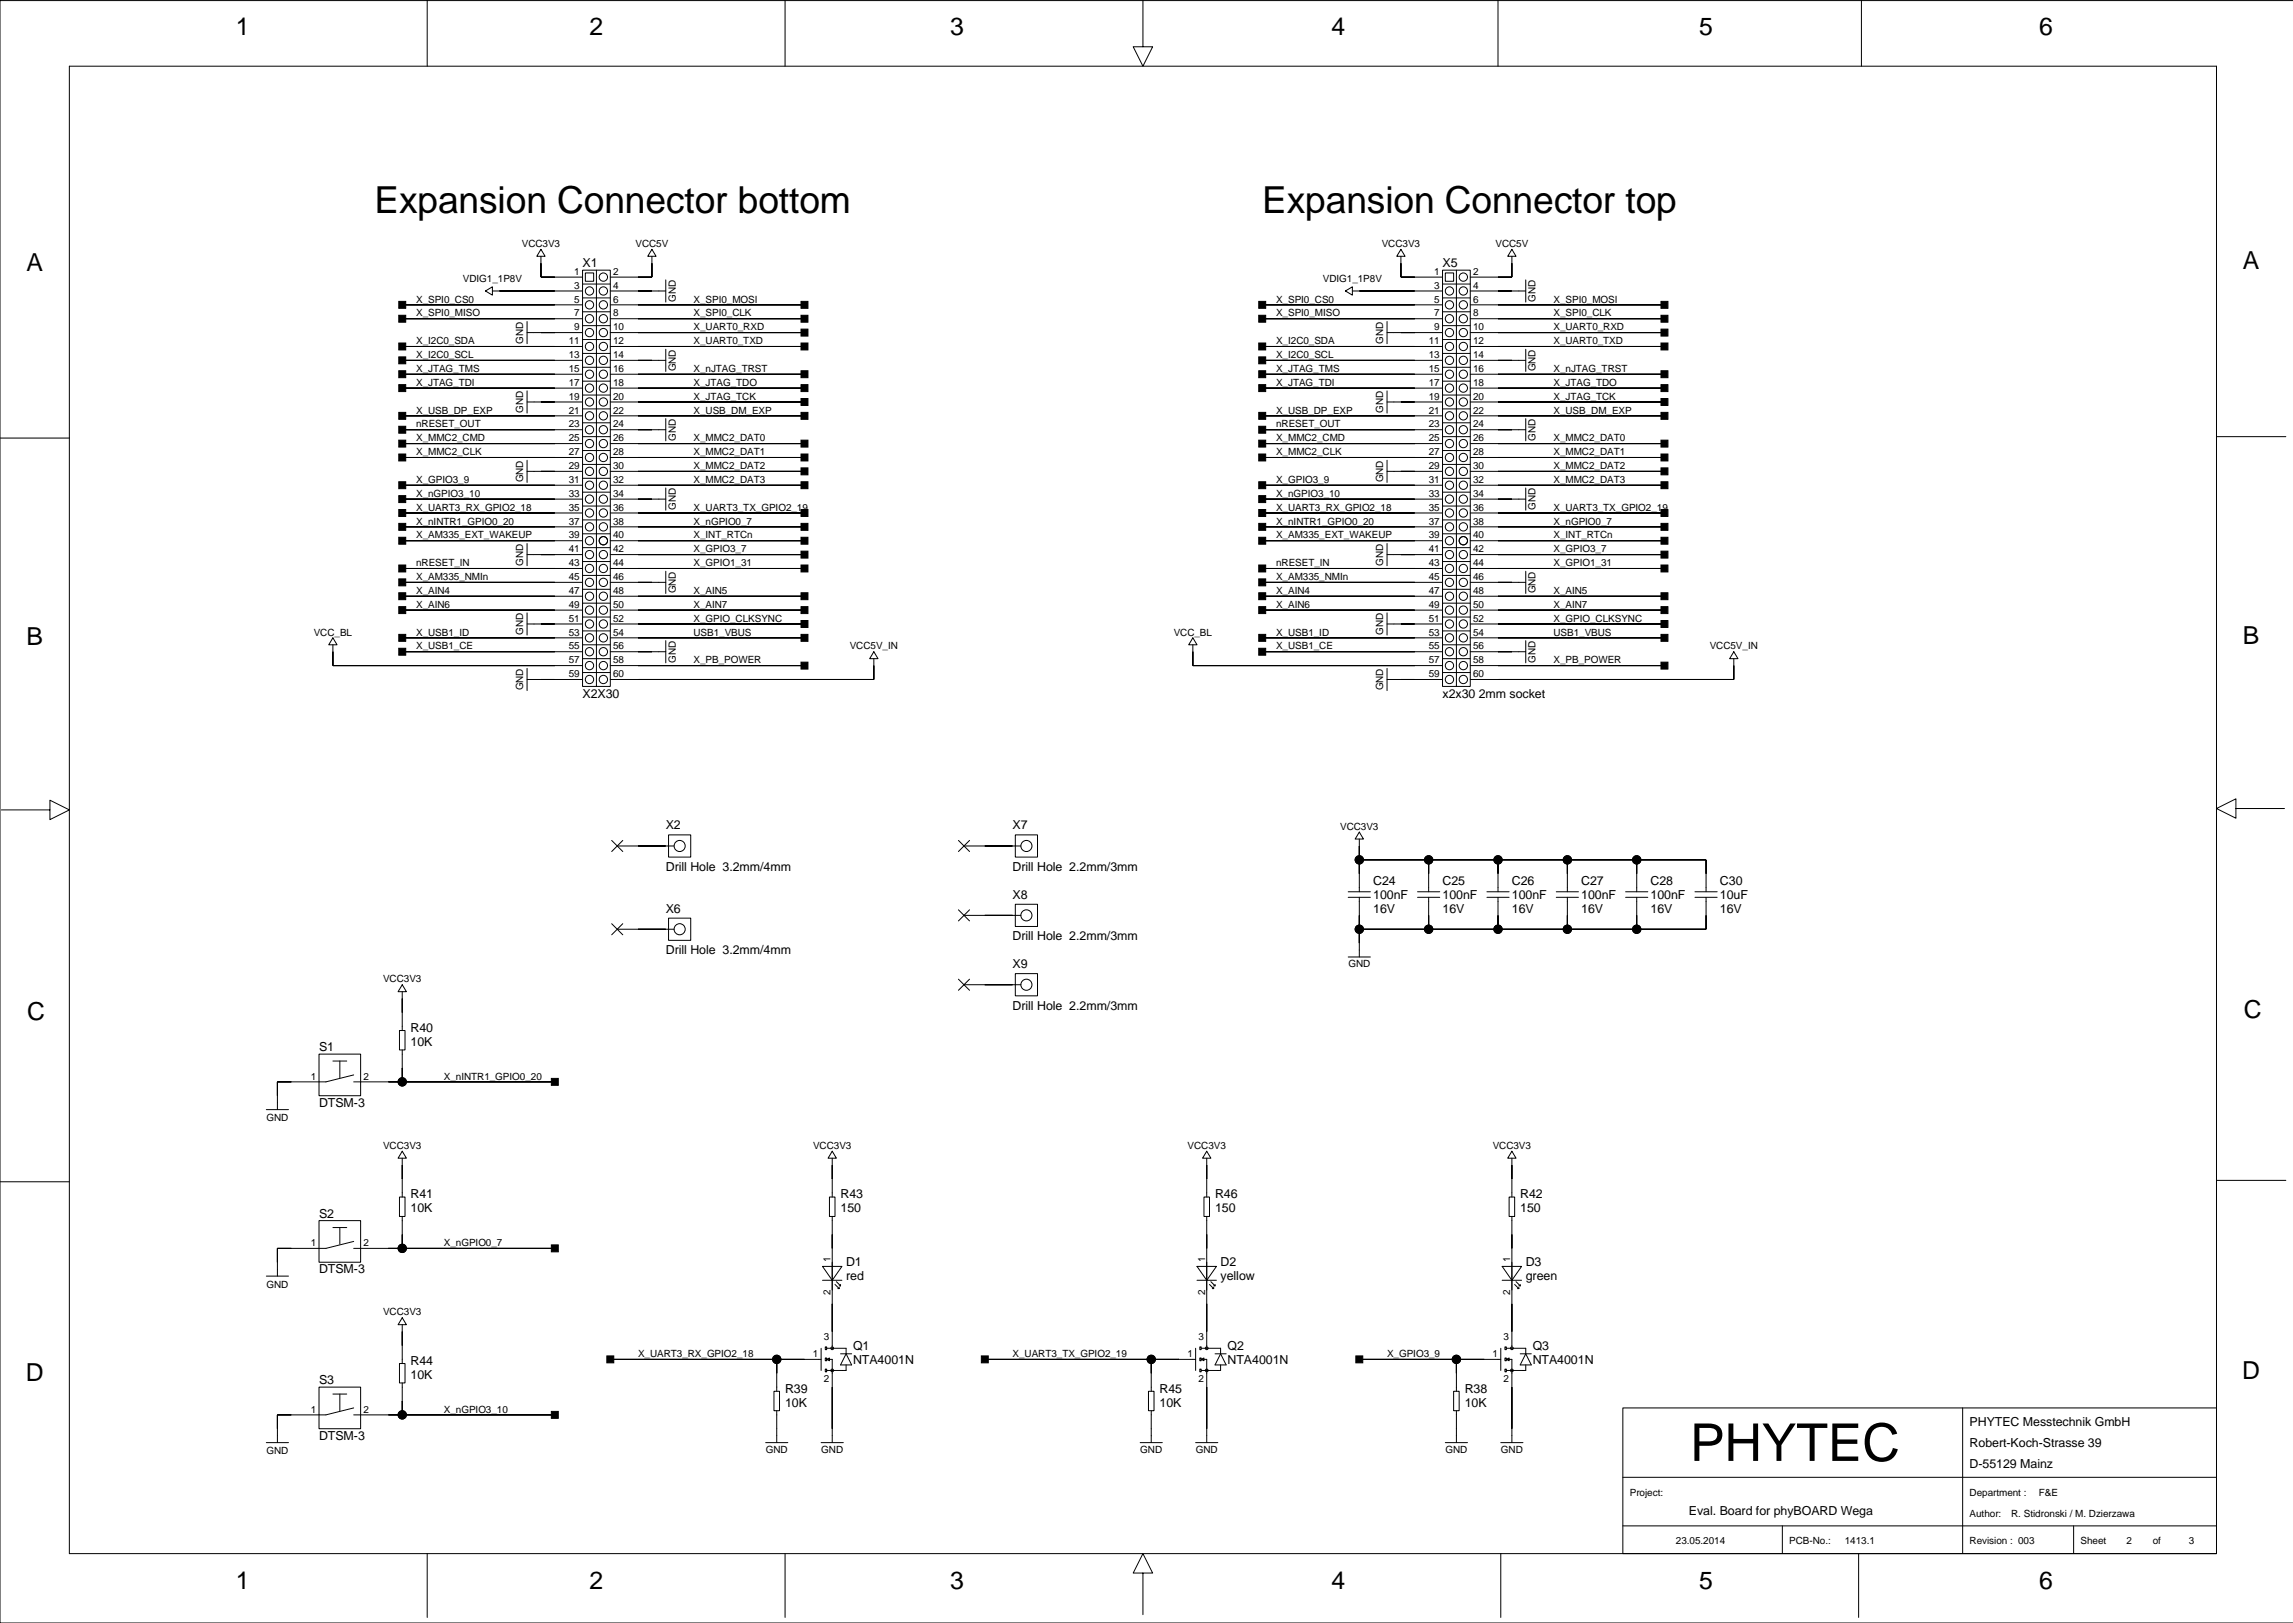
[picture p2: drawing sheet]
<svg xmlns="http://www.w3.org/2000/svg" width="420mm" height="297mm" viewBox="0 0 420 297" stroke-linecap="round" stroke-linejoin="round" font-family="sans-serif">
<defs><g id="words">
<text font-size="9.5" x="309.4" y="267.4">PHYTEC</text>
<g font-size="6.8">
<text x="68.6" y="39">Expansion Connector bottom</text>
<text x="231.1" y="39">Expansion Connector top</text>
</g>
<g font-size="4.5">
<text x="43.2" y="6.4">1</text>
<text x="107.9" y="6.4">2</text>
<text x="174" y="6.4">3</text>
<text x="243.8" y="6.4">4</text>
<text x="311.1" y="6.4">5</text>
<text x="373.3" y="6.4">6</text>
<text x="4.8" y="49.5">A</text>
<text x="410.6" y="49.3">A</text>
<text x="4.8" y="118.1">B</text>
<text x="410.6" y="117.8">B</text>
<text x="5" y="186.7">C</text>
<text x="410.8" y="186.4">C</text>
<text x="4.7" y="252.7">D</text>
<text x="410.5" y="252.4">D</text>
<text x="43.2" y="290.8">1</text>
<text x="107.9" y="290.8">2</text>
<text x="174" y="290.8">3</text>
<text x="243.8" y="290.8">4</text>
<text x="311.1" y="290.8">5</text>
<text x="373.3" y="290.8">6</text>
</g>
<g font-size="2.3">
<text x="106.7" y="48.9">X1</text>
<text x="264.1" y="48.9">X5</text>
<text x="106.7" y="127.7">X2X30</text>
<text x="264.1" y="127.7">x2x30 2mm socket</text>
<text x="121.9" y="151.8">X2</text>
<text x="185.4" y="151.8">X7</text>
<text x="121.9" y="159.4">Drill Hole 3.2mm/4mm</text>
<text x="185.4" y="159.4">Drill Hole 2.2mm/3mm</text>
<text x="251.4" y="161.9">C24</text>
<text x="264.1" y="161.9">C25</text>
<text x="276.8" y="161.9">C26</text>
<text x="289.5" y="161.9">C27</text>
<text x="302.2" y="161.9">C28</text>
<text x="314.9" y="161.9">C30</text>
<text x="121.9" y="167">X6</text>
<text x="185.4" y="164.5">X8</text>
<text x="251.4" y="167">16V</text>
<text x="251.4" y="164.5">100nF</text>
<text x="264.1" y="167">16V</text>
<text x="264.1" y="164.5">100nF</text>
<text x="276.8" y="164.5">100nF</text>
<text x="276.8" y="167">16V</text>
<text x="289.5" y="164.5">100nF</text>
<text x="289.5" y="167">16V</text>
<text x="302.2" y="164.5">100nF</text>
<text x="302.2" y="167">16V</text>
<text x="314.9" y="164.5">10uF</text>
<text x="314.9" y="167">16V</text>
<text x="185.4" y="172.1">Drill Hole 2.2mm/3mm</text>
<text x="121.9" y="174.6">Drill Hole 3.2mm/4mm</text>
<text x="185.4" y="177.2">X9</text>
<text x="185.4" y="184.8">Drill Hole 2.2mm/3mm</text>
<text x="75.2" y="191.4">10K</text>
<text x="75.2" y="188.9">R40</text>
<text x="58.4" y="192.4">S1</text>
<text x="58.4" y="202.6">DTSM-3</text>
<text x="75.2" y="221.9">10K</text>
<text x="75.2" y="219.3">R41</text>
<text x="153.9" y="221.9">150</text>
<text x="153.9" y="219.3">R43</text>
<text x="222.5" y="221.9">150</text>
<text x="222.5" y="219.3">R46</text>
<text x="278.3" y="221.9">150</text>
<text x="278.3" y="219.3">R42</text>
<text x="58.4" y="222.9">S2</text>
<text x="58.4" y="233">DTSM-3</text>
<text x="154.9" y="231.8">D1</text>
<text x="223.5" y="231.8">D2</text>
<text x="279.3" y="231.8">D3</text>
<text x="154.9" y="234.3">red</text>
<text x="223.5" y="234.3">yellow</text>
<text x="279.3" y="234.3">green</text>
<text x="75.2" y="249.8">R44</text>
<text x="156.2" y="249.5">NTA4001N</text>
<text x="156.2" y="247">Q1</text>
<text x="224.7" y="249.5">NTA4001N</text>
<text x="224.7" y="247">Q2</text>
<text x="280.6" y="247">Q3</text>
<text x="280.6" y="249.5">NTA4001N</text>
<text x="58.4" y="253.4">S3</text>
<text x="75.2" y="252.3">10K</text>
<text x="143.7" y="254.9">R39</text>
<text x="143.7" y="257.4">10K</text>
<text x="212.3" y="254.9">R45</text>
<text x="212.3" y="257.4">10K</text>
<text x="268.2" y="254.9">R38</text>
<text x="268.2" y="257.4">10K</text>
<text x="58.4" y="263.5">DTSM-3</text>
<text x="360.6" y="261">PHYTEC Messtechnik GmbH</text>
<text x="360.6" y="268.6">D-55129 Mainz</text>
<text x="360.6" y="264.8">Robert-Koch-Strasse 39</text>
<text x="309.2" y="277.2">Eval. Board for phyBOARD Wega</text>
</g>
<g font-size="1.8">
<text x="95.5" y="45.2">VCC3V3</text>
<text x="116.3" y="45.2">VCC5V</text>
<text x="253" y="45.2">VCC3V3</text>
<text x="273.8" y="45.2">VCC5V</text>
<text x="84.7" y="51.6">VDIG1_1P8V</text>
<text x="105.1" y="52.8">3</text>
<text x="105.1" y="50.3">1</text>
<text x="112.2" y="50.3">2</text>
<text x="112.2" y="52.8">4</text>
<text x="242.2" y="51.6">VDIG1_1P8V</text>
<text x="262.6" y="50.3">1</text>
<text x="262.6" y="52.8">3</text>
<text x="269.7" y="52.8">4</text>
<text x="269.7" y="50.3">2</text>
<text x="76.2" y="55.4">X_SPI0_CS0</text>
<text x="76.2" y="57.9">X_SPI0_MISO</text>
<text x="105.1" y="57.9">7</text>
<text x="105.1" y="55.4">5</text>
<text x="112.2" y="57.9">8</text>
<text x="112.2" y="55.4">6</text>
<text x="123.7" y="55.3" transform="rotate(-90 123.7 55.3)">GND</text>
<text x="127" y="57.9">X_SPI0_CLK</text>
<text x="127" y="55.4">X_SPI0_MOSI</text>
<text x="233.6" y="55.4">X_SPI0_CS0</text>
<text x="233.6" y="57.9">X_SPI0_MISO</text>
<text x="262.6" y="55.4">5</text>
<text x="262.6" y="57.9">7</text>
<text x="269.7" y="55.4">6</text>
<text x="269.7" y="57.9">8</text>
<text x="281.1" y="55.3" transform="rotate(-90 281.1 55.3)">GND</text>
<text x="284.4" y="57.9">X_SPI0_CLK</text>
<text x="284.4" y="55.4">X_SPI0_MOSI</text>
<text x="76.2" y="65.5">X_I2C0_SCL</text>
<text x="76.2" y="63">X_I2C0_SDA</text>
<text x="95.8" y="62.9" transform="rotate(-90 95.8 62.9)">GND</text>
<text x="104.1" y="65.5">13</text>
<text x="104.1" y="63">11</text>
<text x="105.1" y="60.5">9</text>
<text x="112.2" y="65.5">14</text>
<text x="112.2" y="63">12</text>
<text x="112.2" y="60.5">10</text>
<text x="127" y="60.5">X_UART0_RXD</text>
<text x="127" y="63">X_UART0_TXD</text>
<text x="233.6" y="65.5">X_I2C0_SCL</text>
<text x="233.6" y="63">X_I2C0_SDA</text>
<text x="253.2" y="62.9" transform="rotate(-90 253.2 62.9)">GND</text>
<text x="261.6" y="63">11</text>
<text x="261.6" y="65.5">13</text>
<text x="262.6" y="60.5">9</text>
<text x="269.7" y="60.5">10</text>
<text x="269.7" y="63">12</text>
<text x="269.7" y="65.5">14</text>
<text x="284.4" y="60.5">X_UART0_RXD</text>
<text x="284.4" y="63">X_UART0_TXD</text>
<text x="76.2" y="68.1">X_JTAG_TMS</text>
<text x="76.2" y="70.6">X_JTAG_TDI</text>
<text x="104.1" y="70.6">17</text>
<text x="104.1" y="68.1">15</text>
<text x="112.2" y="70.6">18</text>
<text x="112.2" y="68.1">16</text>
<text x="123.7" y="68" transform="rotate(-90 123.7 68)">GND</text>
<text x="127" y="70.6">X_JTAG_TDO</text>
<text x="127" y="68.1">X_nJTAG_TRST</text>
<text x="233.6" y="68.1">X_JTAG_TMS</text>
<text x="233.6" y="70.6">X_JTAG_TDI</text>
<text x="261.6" y="68.1">15</text>
<text x="261.6" y="70.6">17</text>
<text x="269.7" y="68.1">16</text>
<text x="269.7" y="70.6">18</text>
<text x="281.1" y="68" transform="rotate(-90 281.1 68)">GND</text>
<text x="284.4" y="70.6">X_JTAG_TDO</text>
<text x="284.4" y="68.1">X_nJTAG_TRST</text>
<text x="76.2" y="75.7">X_USB_DP_EXP</text>
<text x="95.8" y="75.6" transform="rotate(-90 95.8 75.6)">GND</text>
<text x="104.1" y="75.7">21</text>
<text x="104.1" y="73.2">19</text>
<text x="112.2" y="75.7">22</text>
<text x="112.2" y="73.2">20</text>
<text x="127" y="73.2">X_JTAG_TCK</text>
<text x="127" y="75.7">X_USB_DM_EXP</text>
<text x="233.6" y="75.7">X_USB_DP_EXP</text>
<text x="253.2" y="75.6" transform="rotate(-90 253.2 75.6)">GND</text>
<text x="261.6" y="75.7">21</text>
<text x="261.6" y="73.2">19</text>
<text x="269.7" y="73.2">20</text>
<text x="269.7" y="75.7">22</text>
<text x="284.4" y="73.2">X_JTAG_TCK</text>
<text x="284.4" y="75.7">X_USB_DM_EXP</text>
<text x="76.2" y="78.2">nRESET_OUT</text>
<text x="76.2" y="80.8">X_MMC2_CMD</text>
<text x="76.2" y="83.3">X_MMC2_CLK</text>
<text x="104.1" y="83.3">27</text>
<text x="104.1" y="80.8">25</text>
<text x="104.1" y="78.2">23</text>
<text x="112.2" y="83.3">28</text>
<text x="112.2" y="80.8">26</text>
<text x="112.2" y="78.2">24</text>
<text x="123.7" y="80.7" transform="rotate(-90 123.7 80.7)">GND</text>
<text x="127" y="83.3">X_MMC2_DAT1</text>
<text x="127" y="80.8">X_MMC2_DAT0</text>
<text x="233.6" y="78.2">nRESET_OUT</text>
<text x="233.6" y="80.8">X_MMC2_CMD</text>
<text x="233.6" y="83.3">X_MMC2_CLK</text>
<text x="261.6" y="78.2">23</text>
<text x="261.6" y="80.8">25</text>
<text x="261.6" y="83.3">27</text>
<text x="269.7" y="83.3">28</text>
<text x="269.7" y="78.2">24</text>
<text x="269.7" y="80.8">26</text>
<text x="281.1" y="80.7" transform="rotate(-90 281.1 80.7)">GND</text>
<text x="284.4" y="83.3">X_MMC2_DAT1</text>
<text x="284.4" y="80.8">X_MMC2_DAT0</text>
<text x="76.2" y="88.4">X_GPIO3_9</text>
<text x="95.8" y="88.3" transform="rotate(-90 95.8 88.3)">GND</text>
<text x="104.1" y="88.4">31</text>
<text x="104.1" y="85.9">29</text>
<text x="112.2" y="88.4">32</text>
<text x="112.2" y="85.9">30</text>
<text x="127" y="88.4">X_MMC2_DAT3</text>
<text x="127" y="85.9">X_MMC2_DAT2</text>
<text x="233.6" y="88.4">X_GPIO3_9</text>
<text x="253.2" y="88.3" transform="rotate(-90 253.2 88.3)">GND</text>
<text x="261.6" y="85.9">29</text>
<text x="261.6" y="88.4">31</text>
<text x="269.7" y="85.9">30</text>
<text x="269.7" y="88.4">32</text>
<text x="284.4" y="88.4">X_MMC2_DAT3</text>
<text x="284.4" y="85.9">X_MMC2_DAT2</text>
<text x="76.2" y="90.9">X_nGPIO3_10</text>
<text x="76.2" y="93.5">X_UART3_RX_GPIO2_18</text>
<text x="104.1" y="93.5">35</text>
<text x="104.1" y="90.9">33</text>
<text x="112.2" y="93.5">36</text>
<text x="112.2" y="90.9">34</text>
<text x="123.7" y="93.3" transform="rotate(-90 123.7 93.3)">GND</text>
<text x="127" y="93.5">X_UART3_TX_GPIO2_19</text>
<text x="233.6" y="90.9">X_nGPIO3_10</text>
<text x="233.6" y="93.5">X_UART3_RX_GPIO2_18</text>
<text x="261.6" y="90.9">33</text>
<text x="261.6" y="93.5">35</text>
<text x="269.7" y="90.9">34</text>
<text x="269.7" y="93.5">36</text>
<text x="281.1" y="93.3" transform="rotate(-90 281.1 93.3)">GND</text>
<text x="284.4" y="93.5">X_UART3_TX_GPIO2_19</text>
<text x="76.2" y="98.6">X_AM335_EXT_WAKEUP</text>
<text x="76.2" y="96">X_nINTR1_GPIO0_20</text>
<text x="104.1" y="101.1">41</text>
<text x="104.1" y="98.6">39</text>
<text x="104.1" y="96">37</text>
<text x="112.2" y="101.1">42</text>
<text x="112.2" y="98.6">40</text>
<text x="112.2" y="96">38</text>
<text x="127" y="98.6">X_INT_RTCn</text>
<text x="127" y="96">X_nGPIO0_7</text>
<text x="127" y="101.1">X_GPIO3_7</text>
<text x="233.6" y="98.6">X_AM335_EXT_WAKEUP</text>
<text x="233.6" y="96">X_nINTR1_GPIO0_20</text>
<text x="261.6" y="96">37</text>
<text x="261.6" y="98.6">39</text>
<text x="261.6" y="101.1">41</text>
<text x="269.7" y="96">38</text>
<text x="269.7" y="98.6">40</text>
<text x="269.7" y="101.1">42</text>
<text x="284.4" y="98.6">X_INT_RTCn</text>
<text x="284.4" y="96">X_nGPIO0_7</text>
<text x="284.4" y="101.1">X_GPIO3_7</text>
<text x="76.2" y="106.2">X_AM335_NMIn</text>
<text x="76.2" y="103.6">nRESET_IN</text>
<text x="95.8" y="103.5" transform="rotate(-90 95.8 103.5)">GND</text>
<text x="104.1" y="106.2">45</text>
<text x="104.1" y="103.6">43</text>
<text x="112.2" y="106.2">46</text>
<text x="112.2" y="103.6">44</text>
<text x="127" y="103.6">X_GPIO1_31</text>
<text x="233.6" y="106.2">X_AM335_NMIn</text>
<text x="233.6" y="103.6">nRESET_IN</text>
<text x="253.2" y="103.5" transform="rotate(-90 253.2 103.5)">GND</text>
<text x="261.6" y="103.6">43</text>
<text x="261.6" y="106.2">45</text>
<text x="269.7" y="103.6">44</text>
<text x="269.7" y="106.2">46</text>
<text x="284.4" y="103.6">X_GPIO1_31</text>
<text x="76.2" y="108.7">X_AIN4</text>
<text x="76.2" y="111.2">X_AIN6</text>
<text x="104.1" y="113.8">51</text>
<text x="104.1" y="111.2">49</text>
<text x="104.1" y="108.7">47</text>
<text x="112.2" y="113.8">52</text>
<text x="112.2" y="111.2">50</text>
<text x="112.2" y="108.7">48</text>
<text x="123.7" y="108.6" transform="rotate(-90 123.7 108.6)">GND</text>
<text x="127" y="108.7">X_AIN5</text>
<text x="127" y="111.2">X_AIN7</text>
<text x="127" y="113.8">X_GPIO_CLKSYNC</text>
<text x="233.6" y="108.7">X_AIN4</text>
<text x="233.6" y="111.2">X_AIN6</text>
<text x="261.6" y="108.7">47</text>
<text x="261.6" y="111.2">49</text>
<text x="261.6" y="113.8">51</text>
<text x="269.7" y="113.8">52</text>
<text x="269.7" y="108.7">48</text>
<text x="269.7" y="111.2">50</text>
<text x="281.1" y="108.6" transform="rotate(-90 281.1 108.6)">GND</text>
<text x="284.4" y="108.7">X_AIN5</text>
<text x="284.4" y="111.2">X_AIN7</text>
<text x="284.4" y="113.8">X_GPIO_CLKSYNC</text>
<text x="57.4" y="116.3">VCC_BL</text>
<text x="76.2" y="116.3">X_USB1_ID</text>
<text x="76.2" y="118.9">X_USB1_CE</text>
<text x="95.8" y="116.2" transform="rotate(-90 95.8 116.2)">GND</text>
<text x="104.1" y="118.9">55</text>
<text x="104.1" y="116.3">53</text>
<text x="112.2" y="118.9">56</text>
<text x="112.2" y="116.3">54</text>
<text x="127" y="116.3">USB1_VBUS</text>
<text x="155.6" y="118.9">VCC5V_IN</text>
<text x="214.9" y="116.3">VCC_BL</text>
<text x="233.6" y="116.3">X_USB1_ID</text>
<text x="233.6" y="118.9">X_USB1_CE</text>
<text x="253.2" y="116.2" transform="rotate(-90 253.2 116.2)">GND</text>
<text x="261.6" y="116.3">53</text>
<text x="261.6" y="118.9">55</text>
<text x="269.7" y="116.3">54</text>
<text x="269.7" y="118.9">56</text>
<text x="284.4" y="116.3">USB1_VBUS</text>
<text x="313" y="118.9">VCC5V_IN</text>
<text x="104.1" y="123.9">59</text>
<text x="104.1" y="121.4">57</text>
<text x="112.2" y="123.9">60</text>
<text x="112.2" y="121.4">58</text>
<text x="123.7" y="121.3" transform="rotate(-90 123.7 121.3)">GND</text>
<text x="127" y="121.4">X_PB_POWER</text>
<text x="261.6" y="121.4">57</text>
<text x="261.6" y="123.9">59</text>
<text x="269.7" y="121.4">58</text>
<text x="269.7" y="123.9">60</text>
<text x="281.1" y="121.3" transform="rotate(-90 281.1 121.3)">GND</text>
<text x="284.4" y="121.4">X_PB_POWER</text>
<text x="95.8" y="126.4" transform="rotate(-90 95.8 126.4)">GND</text>
<text x="253.2" y="126.4" transform="rotate(-90 253.2 126.4)">GND</text>
<text x="245.4" y="151.9">VCC3V3</text>
<text x="70.1" y="179.8">VCC3V3</text>
<text x="246.9" y="177">GND</text>
<text x="56.9" y="197.6">1</text>
<text x="66.5" y="197.6">2</text>
<text x="81.3" y="197.6">X_nINTR1_GPIO0_20</text>
<text x="48.8" y="205.2">GND</text>
<text x="70.1" y="210.3">VCC3V3</text>
<text x="148.9" y="210.3">VCC3V3</text>
<text x="217.4" y="210.3">VCC3V3</text>
<text x="273.3" y="210.3">VCC3V3</text>
<text x="56.9" y="228.1">1</text>
<text x="66.5" y="228.1">2</text>
<text x="81.3" y="228.1">X_nGPIO0_7</text>
<text x="152.1" y="231" transform="rotate(-90 152.1 231)">1</text>
<text x="220.6" y="231" transform="rotate(-90 220.6 231)">1</text>
<text x="276.5" y="231" transform="rotate(-90 276.5 231)">1</text>
<text x="48.8" y="235.7">GND</text>
<text x="152.1" y="237.1" transform="rotate(-90 152.1 237.1)">2</text>
<text x="220.6" y="237.1" transform="rotate(-90 220.6 237.1)">2</text>
<text x="276.5" y="237.1" transform="rotate(-90 276.5 237.1)">2</text>
<text x="70.1" y="240.8">VCC3V3</text>
<text x="150.9" y="245.3">3</text>
<text x="219.4" y="245.3">3</text>
<text x="275.3" y="245.3">3</text>
<text x="116.8" y="248.4">X_UART3_RX_GPIO2_18</text>
<text x="148.8" y="248.4">1</text>
<text x="185.4" y="248.4">X_UART3_TX_GPIO2_19</text>
<text x="217.4" y="248.4">1</text>
<text x="253.9" y="248.4">X_GPIO3_9</text>
<text x="273.3" y="248.4">1</text>
<text x="150.9" y="253">2</text>
<text x="219.4" y="253">2</text>
<text x="275.3" y="253">2</text>
<text x="56.9" y="258.5">1</text>
<text x="66.5" y="258.5">2</text>
<text x="81.3" y="258.5">X_nGPIO3_10</text>
<text x="48.8" y="266.2">GND</text>
<text x="140.2" y="265.8">GND</text>
<text x="150.4" y="265.8">GND</text>
<text x="208.8" y="265.8">GND</text>
<text x="218.9" y="265.8">GND</text>
<text x="264.6" y="265.8">GND</text>
<text x="274.8" y="265.8">GND</text>
<text x="298.4" y="273.8">Project:</text>
<text x="360.6" y="273.8">Department :</text>
<text x="373.3" y="273.8">F&amp;E</text>
<text x="360.6" y="277.6">Author:</text>
<text x="368.2" y="277.6">R. Stidronski / M. Dzierzawa</text>
<text x="306.8" y="282.7">23.05.2014</text>
<text x="327.6" y="282.7">PCB-No.:</text>
<text x="337.7" y="282.7">1413.1</text>
<text x="360.6" y="282.7">Revision : 003</text>
<text x="380.9" y="282.7">Sheet</text>
<text x="389.3" y="282.7">2</text>
<text x="394.1" y="282.7">of</text>
<text x="400.7" y="282.7">3</text>
</g>
</g></defs>
<g fill="none" stroke="#000" stroke-width=".18">
<path d="M78.2 -.1v12.2M143.7 -.1v12.2M209.2 -.1v8.7h1.8l-1.8 3.5-1.7-3.5h1.7M274.3 -.1v12.2M340.8 -.1v12.2M419.9 .1h-419.9v296.9h419.9M73.6 55.8h33.1M73.6 58.3h33.1M88.9 53.3l1.2-.8v1.5zM90.1 53.3h16.6M96.5 58.8v4.1M99 45.6l.8 1.3h-1.5z"/>
<path d="M99 46.9v3.8h7.7M106.7 49.4h5v76.2h-5zM106.7 54.5h5M106.7 59.6h5M106.7 52h5M106.7 57.1h5M107.2 50h1.5v1.5h-1.5zM109.2 49.4v76.2M111.7 53.3h10.2M111.7 55.8h35.6M111.7 58.3h35.6M119.4 45.6l.7 1.3h-1.5z"/>
<path d="M119.4 46.9v3.8h-7.7M121.9 51.2v4.1M231.1 55.8h33M231.1 58.3h33M246.3 53.3l1.3-.8v1.5zM247.6 53.3h16.5M253.9 58.8v4.1M256.5 45.6l.7 1.3h-1.5zM256.5 46.9v3.8h7.6M264.1 49.4h5.1v76.2h-5.1zM264.1 54.5h5.1M264.1 59.6h5.1"/>
<path d="M264.1 52h5.1M264.1 57.1h5.1M264.6 50h1.5v1.5h-1.5zM266.6 49.4v76.2M269.2 53.3h10.1M269.2 55.8h35.5M269.2 58.3h35.5M276.8 45.6l.8 1.3h-1.6zM276.8 46.9v3.8h-7.6M279.3 51.2v4.1M73.6 66h33.1M73.6 63.4h33.1"/>
<path d="M73.6 68.5h33.1M73.6 71h33.1M73.6 76.1h33.1M73.6 78.6h33.1M96.5 60.9h10.2M96.5 71.5v4.1M96.5 73.6h10.2M106.7 79.9h5M106.7 62.1h5M106.7 64.7h5M106.7 67.2h5M106.7 69.8h5"/>
<path d="M106.7 72.3h5M106.7 74.8h5M106.7 77.4h5M111.7 60.9h35.6M111.7 73.6h35.6M111.7 66h10.2M111.7 63.4h35.6M111.7 68.5h35.6M111.7 71h35.6M111.7 76.1h35.6M111.7 78.6h10.2M121.9 63.9v4.1"/>
<path d="M121.9 76.6v4.1M231.1 66h33M231.1 63.4h33M231.1 68.5h33M231.1 71h33M231.1 76.1h33M231.1 78.6h33M253.9 60.9h10.2M253.9 73.6h10.2M253.9 71.5v4.1M264.1 79.9h5.1M264.1 62.1h5.1"/>
<path d="M264.1 64.7h5.1M264.1 67.2h5.1M264.1 69.8h5.1M264.1 72.3h5.1M264.1 74.8h5.1M264.1 77.4h5.1M269.2 60.9h35.5M269.2 73.6h35.5M269.2 66h10.1M269.2 63.4h35.5M269.2 68.5h35.5M269.2 71h35.5"/>
<path d="M269.2 76.1h35.5M269.2 78.6h10.1M279.3 63.9v4.1M279.3 76.6v4.1M405.8 79.9h12.7M0 80.2h12.7M73.6 81.2h33.1M73.6 83.7h33.1M73.6 88.8h33.1M73.6 91.3h33.1M73.6 99h33.1M73.6 96.4h33.1"/>
<path d="M73.6 93.9h33.1M96.5 84.2v4.1M96.5 99.5v4M96.5 86.3h10.2M106.7 90.1h5M106.7 82.5h5M106.7 85h5M106.7 87.5h5M106.7 92.6h5M106.7 95.2h5M106.7 97.7h5M111.7 86.3h35.6"/>
<path d="M111.7 81.2h35.6M111.7 83.7h35.6M111.7 88.8h35.6M111.7 91.3h10.2M111.7 99h35.6M111.7 96.4h35.6M111.7 93.9h35.6M121.9 89.3v4.1M231.1 81.2h33M231.1 83.7h33M231.1 88.8h33M231.1 91.3h33"/>
<path d="M231.1 99h33M231.1 96.4h33M231.1 93.9h33M253.9 86.3h10.2M253.9 84.2v4.1M253.9 99.5v4M264.1 90.1h5.1M264.1 82.5h5.1M264.1 85h5.1M264.1 87.5h5.1M264.1 92.6h5.1M264.1 95.2h5.1"/>
<path d="M264.1 97.7h5.1M269.2 86.3h35.5M269.2 81.2h35.5M269.2 83.7h35.5M269.2 88.8h35.5M269.2 91.3h10.1M269.2 99h35.5M269.2 96.4h35.5M269.2 93.9h35.5M279.3 89.3v4.1M60.9 116.7l.8 1.3h-1.5zM60.9 118v3.8h45.8"/>
<path d="M73.6 109.1h33.1M73.6 111.7h33.1M73.6 116.7h33.1M73.6 119.3h33.1M73.6 106.6h33.1M73.6 104h33.1M96.5 112.2v4M96.5 101.5h10.2M96.5 114.2h10.2M106.7 100.2h5M106.7 102.8h5M106.7 105.3h5"/>
<path d="M106.7 107.9h5M106.7 115.5h5M106.7 118h5M106.7 110.4h5M106.7 112.9h5M111.7 101.5h35.6M111.7 114.2h35.6M111.7 109.1h35.6M111.7 111.7h35.6M111.7 116.7h35.6M111.7 119.3h10.2M111.7 106.6h10.2"/>
<path d="M111.7 104h35.6M121.9 104.6v4M121.9 117.2v4.1M160 119.3l.7 1.2h-1.5zM218.4 116.7l.8 1.3h-1.6zM218.4 118v3.8h45.7M231.1 109.1h33M231.1 111.7h33M231.1 116.7h33M231.1 119.3h33M231.1 106.6h33M231.1 104h33"/>
<path d="M253.9 101.5h10.2M253.9 114.2h10.2M253.9 112.2v4M264.1 100.2h5.1M264.1 102.8h5.1M264.1 105.3h5.1M264.1 107.9h5.1M264.1 115.5h5.1M264.1 118h5.1M264.1 110.4h5.1M264.1 112.9h5.1M269.2 101.5h35.5"/>
<path d="M269.2 114.2h35.5M269.2 109.1h35.5M269.2 111.7h35.5M269.2 116.7h35.5M269.2 119.3h10.1M269.2 106.6h10.1M269.2 104h35.5M279.3 104.6v4M279.3 117.2v4.1M317.4 119.3l.8 1.2h-1.5zM96.5 122.3v4.1M96.5 124.4h10.2"/>
<path d="M106.7 120.5h5M106.7 123.1h5M111.7 121.8h35.6M160 120.5v3.9h-48.3M253.9 124.4h10.2M253.9 122.3v4.1M264.1 120.5h5.1M264.1 123.1h5.1M269.2 121.8h35.5M317.4 120.5v3.9h-48.2M.3 148.2h8.8v-1.7l3.6 1.7-3.6 1.8v-1.8M112 153.8l2 2"/>
<path d="M113 154.8h10.4M114 153.8l-2 2M122.4 152.8h4.1v4.1h-4.1zM175.5 153.8l2 2M176.5 154.8h10.4M177.5 153.8l-2 2M185.9 152.8h4v4.1h-4zM248.9 152.3l.7 1.3h-1.5zM248.9 153.6v9.6M248.9 157.4h63.4v5.8M261.6 157.4v5.8M274.3 157.4v5.8"/>
<path d="M287 157.4v5.8M299.7 157.4v5.8M409.4 148v1.8l-3.6-1.8 3.6-1.8v1.8h8.8M112 169.1l2 2M113 170.1h10.4M114 169.1l-2 2M122.4 168h4.1v4.1h-4.1zM175.5 166.5l2 2M175.5 179.2l2 2M176.5 167.5h10.4M177.5 166.5l-2 2M177.5 179.2l-2 2"/>
<path d="M185.9 165.5h4v4.1h-4zM185.9 178.2h4v4.1h-4zM246.8 163.2h4.1M246.8 164.2h4.1M246.8 175.1h4.1M248.9 164.2v10.9M259.5 163.2h4.1M259.5 164.2h4.1M261.6 164.2v5.9M272.2 163.2h4.1M272.2 164.2h4.1M274.3 164.2v5.9"/>
<path d="M284.9 163.2h4.1M284.9 164.2h4.1M287 164.2v5.9M297.6 163.2h4.1M297.6 164.2h4.1M299.7 164.2v5.9M310.3 163.2h4.1M310.3 164.2h4.1M312.3 164.2v5.9h-63.4M58.4 192.9h7.6v7.6h-7.6zM60.9 194.2h2.6M64.8 196.7l-5.1 1.3h-8.9v5.1"/>
<path d="M64.8 198h36.8M73.1 188.6h1.1v3.6h-1.1zM73.6 180.2l.8 1.3h-1.5zM73.6 181.5v7.1M73.6 192.2v5.8M176.5 180.2h10.4M0 216.3h12.7M48.8 203.1h4M73.1 219.1h1.1v3.5h-1.1zM73.6 210.7l.8 1.3h-1.5zM73.6 212v7.1M151.9 219.1h1v3.5h-1z"/>
<path d="M152.4 210.7l.7 1.3h-1.5zM152.4 212v7.1M220.4 219.1h1v3.5h-1zM220.9 210.7l.8 1.3h-1.5zM220.9 212v7.1M276.3 219.1h1v3.5h-1zM276.8 210.7l.8 1.3h-1.6zM276.8 212v7.1M405.8 216h12.7M48.8 233.6h4M58.4 223.4h7.6v7.6h-7.6zM60.9 224.7h2.6"/>
<path d="M64.8 227.2l-5.1 1.3h-8.9v5.1M64.8 228.5h36.8M73.6 222.6v5.9M150.6 231.8h3.5l-1.7 2.5zM150.6 234.3h3.5M152.4 222.6v24.2M152.9 235.1l.7 .7M153.1 234.6l.8 .7M153.4 235.8h.2M153.6 235.3h.3M153.6 235.6v.2M153.9 235.1v.2"/>
<path d="M219.2 231.8h3.5l-1.8 2.5zM219.2 234.3h3.5M220.9 222.6v24.2M221.4 235.1l.8 .7M221.7 234.6l.8 .7M221.9 235.8h.3M222.2 235.3h.3M222.2 235.6v.2M222.5 235.1v.2M275 231.8h3.6l-1.8 2.5zM275 234.3h3.6M276.8 222.6v24.2"/>
<path d="M277.3 235.1l.8 .7M277.6 234.6l.7 .7M277.8 235.8h.3M278.1 235.3h.2M278.1 235.6v.2M278.3 235.1v.2M58.4 253.9h7.6v7.6h-7.6zM60.9 255.1h2.6M64.8 257.7l-5.1 1.2h-8.9v5.1M64.8 258.9h36.8M73.1 249.6h1.1v3.5h-1.1zM73.6 241.2l.8 1.2h-1.5z"/>
<path d="M73.6 242.4v7.2M73.6 253.1v5.8M111.7 248.8h38.6M141.7 254.6h1v3.6h-1zM142.2 248.8v5.8M142.2 258.2v5.8M150.3 246.8v4M151.1 246.5h.2v.5h-.2zM151.1 248.5h.2v.5h-.2zM151.1 250.6h.2v.5h-.2zM151.3 248.8l.6-.3v.5zM151.3 248.8h1.1v15.2"/>
<path d="M151.3 246.8h3.6v1M153.9 247.8h2M154.9 247.8l1 2h-2zM154.9 249.8v1h-3.6M180.3 248.8h38.6M210.3 254.6h1v3.6h-1zM210.8 248.8v5.8M210.8 258.2v5.8M218.9 246.8v4M219.7 246.5h.2v.5h-.2zM219.7 248.5h.2v.5h-.2zM219.7 250.6h.2v.5h-.2z"/>
<path d="M219.9 248.8l.5-.3v.5zM219.9 248.8h1v15.2M219.9 246.8h3.6v1M222.5 247.8h2M223.5 247.8l1 2h-2zM223.5 249.8v1h-3.6M248.9 248.8h25.9M266.1 254.6h1v3.6h-1zM266.6 248.8v5.8M266.6 258.2v5.8M274.8 246.8v4M275.5 246.5h.3v.5h-.3z"/>
<path d="M275.5 248.5h.3v.5h-.3zM275.5 250.6h.3v.5h-.3zM275.8 248.8l.5-.3v.5zM275.8 248.8h1v15.2M275.8 246.8h3.5v1M278.3 247.8h2.1M279.3 247.8l1.1 2h-2.1zM279.3 249.8v1h-3.5M297.1 257.7h108.7v26.6h-108.7zM359.3 257.7v26.6M48.8 264h4M140.2 264h4"/>
<path d="M142.2 261.5h.1M150.3 264h4.1M208.7 264h4.1M210.8 261.5h.1M218.9 264h4.1M264.6 264h4.1M266.6 261.5h.1M274.8 264h4M297.1 279.3h108.7M297.1 270.4h108.7M326.3 279.3v5M379.6 279.3v5"/>
<path d="M78.2 284.3v11.7M143.7 284.3v11.7M209.2 287.9h1.8l-1.8-3.6-1.7 3.6h1.7v7.6M274.8 284.3v11.7M340.3 284.3v11.7M405.8 284.1v-272h-393.1v272.2h393.1"/>
<circle cx="107.9" cy="53.3" r=".76"/>
<circle cx="107.9" cy="55.8" r=".76"/>
<circle cx="107.9" cy="58.3" r=".76"/>
<circle cx="110.5" cy="53.3" r=".76"/>
<circle cx="110.5" cy="55.8" r=".76"/>
<circle cx="110.5" cy="50.7" r=".76"/>
<circle cx="110.5" cy="58.3" r=".76"/>
<circle cx="265.4" cy="55.8" r=".76"/>
<circle cx="265.4" cy="53.3" r=".76"/>
<circle cx="265.4" cy="58.3" r=".76"/>
<circle cx="267.9" cy="55.8" r=".76"/>
<circle cx="267.9" cy="53.3" r=".76"/>
<circle cx="267.9" cy="50.7" r=".76"/>
<circle cx="267.9" cy="58.3" r=".76"/>
<circle cx="107.9" cy="78.6" r=".76"/>
<circle cx="107.9" cy="71" r=".76"/>
<circle cx="107.9" cy="68.5" r=".76"/>
<circle cx="107.9" cy="60.9" r=".76"/>
<circle cx="107.9" cy="63.4" r=".76"/>
<circle cx="107.9" cy="76.1" r=".76"/>
<circle cx="107.9" cy="66" r=".76"/>
<circle cx="107.9" cy="73.6" r=".76"/>
<circle cx="110.5" cy="78.6" r=".76"/>
<circle cx="110.5" cy="68.5" r=".76"/>
<circle cx="110.5" cy="71" r=".76"/>
<circle cx="110.5" cy="60.9" r=".76"/>
<circle cx="110.5" cy="76.1" r=".76"/>
<circle cx="110.5" cy="63.4" r=".76"/>
<circle cx="110.5" cy="66" r=".76"/>
<circle cx="110.5" cy="73.6" r=".76"/>
<circle cx="265.4" cy="71" r=".76"/>
<circle cx="265.4" cy="68.5" r=".76"/>
<circle cx="265.4" cy="60.9" r=".76"/>
<circle cx="265.4" cy="63.4" r=".76"/>
<circle cx="265.4" cy="76.1" r=".76"/>
<circle cx="265.4" cy="78.6" r=".76"/>
<circle cx="265.4" cy="66" r=".76"/>
<circle cx="265.4" cy="73.6" r=".76"/>
<circle cx="267.9" cy="71" r=".76"/>
<circle cx="267.9" cy="68.5" r=".76"/>
<circle cx="267.9" cy="60.9" r=".76"/>
<circle cx="267.9" cy="63.4" r=".76"/>
<circle cx="267.9" cy="76.1" r=".76"/>
<circle cx="267.9" cy="78.6" r=".76"/>
<circle cx="267.9" cy="66" r=".76"/>
<circle cx="267.9" cy="73.6" r=".76"/>
<circle cx="107.9" cy="96.4" r=".76"/>
<circle cx="107.9" cy="83.7" r=".76"/>
<circle cx="107.9" cy="88.8" r=".76"/>
<circle cx="107.9" cy="99" r=".76"/>
<circle cx="107.9" cy="91.3" r=".76"/>
<circle cx="107.9" cy="81.2" r=".76"/>
<circle cx="107.9" cy="93.9" r=".76"/>
<circle cx="107.9" cy="86.3" r=".76"/>
<circle cx="110.5" cy="96.4" r=".76"/>
<circle cx="110.5" cy="83.7" r=".76"/>
<circle cx="110.5" cy="88.8" r=".76"/>
<circle cx="110.5" cy="99" r=".76"/>
<circle cx="110.5" cy="91.3" r=".76"/>
<circle cx="110.5" cy="81.2" r=".76"/>
<circle cx="110.5" cy="93.9" r=".76"/>
<circle cx="110.5" cy="86.3" r=".76"/>
<circle cx="265.4" cy="83.7" r=".76"/>
<circle cx="265.4" cy="88.8" r=".76"/>
<circle cx="265.4" cy="99" r=".76"/>
<circle cx="265.4" cy="96.4" r=".76"/>
<circle cx="265.4" cy="91.3" r=".76"/>
<circle cx="265.4" cy="93.9" r=".76"/>
<circle cx="265.4" cy="81.2" r=".76"/>
<circle cx="265.4" cy="86.3" r=".76"/>
<circle cx="267.9" cy="83.7" r=".76"/>
<circle cx="267.9" cy="88.8" r=".76"/>
<circle cx="267.9" cy="99" r=".76"/>
<circle cx="267.9" cy="96.4" r=".76"/>
<circle cx="267.9" cy="91.3" r=".76"/>
<circle cx="267.9" cy="93.9" r=".76"/>
<circle cx="267.9" cy="81.2" r=".76"/>
<circle cx="267.9" cy="86.3" r=".76"/>
<circle cx="107.9" cy="111.7" r=".76"/>
<circle cx="107.9" cy="119.3" r=".76"/>
<circle cx="107.9" cy="104" r=".76"/>
<circle cx="107.9" cy="109.1" r=".76"/>
<circle cx="107.9" cy="101.5" r=".76"/>
<circle cx="107.9" cy="116.7" r=".76"/>
<circle cx="107.9" cy="114.2" r=".76"/>
<circle cx="107.9" cy="106.6" r=".76"/>
<circle cx="110.5" cy="111.7" r=".76"/>
<circle cx="110.5" cy="119.3" r=".76"/>
<circle cx="110.5" cy="104" r=".76"/>
<circle cx="110.5" cy="109.1" r=".76"/>
<circle cx="110.5" cy="101.5" r=".76"/>
<circle cx="110.5" cy="116.7" r=".76"/>
<circle cx="110.5" cy="114.2" r=".76"/>
<circle cx="110.5" cy="106.6" r=".76"/>
<circle cx="265.4" cy="111.7" r=".76"/>
<circle cx="265.4" cy="119.3" r=".76"/>
<circle cx="265.4" cy="104" r=".76"/>
<circle cx="265.4" cy="109.1" r=".76"/>
<circle cx="265.4" cy="101.5" r=".76"/>
<circle cx="265.4" cy="116.7" r=".76"/>
<circle cx="265.4" cy="114.2" r=".76"/>
<circle cx="265.4" cy="106.6" r=".76"/>
<circle cx="267.9" cy="111.7" r=".76"/>
<circle cx="267.9" cy="119.3" r=".76"/>
<circle cx="267.9" cy="104" r=".76"/>
<circle cx="267.9" cy="109.1" r=".76"/>
<circle cx="267.9" cy="101.5" r=".76"/>
<circle cx="267.9" cy="116.7" r=".76"/>
<circle cx="267.9" cy="114.2" r=".76"/>
<circle cx="267.9" cy="106.6" r=".76"/>
<circle cx="107.9" cy="124.4" r=".76"/>
<circle cx="107.9" cy="121.8" r=".76"/>
<circle cx="110.5" cy="124.4" r=".76"/>
<circle cx="110.5" cy="121.8" r=".76"/>
<circle cx="265.4" cy="124.4" r=".76"/>
<circle cx="265.4" cy="121.8" r=".76"/>
<circle cx="267.9" cy="124.4" r=".76"/>
<circle cx="267.9" cy="121.8" r=".76"/>
<circle cx="124.4" cy="154.8" r="1.02"/>
<circle cx="187.9" cy="154.8" r="1.02"/>
<circle cx="248.9" cy="157.4" r=".76"/>
<circle cx="261.6" cy="157.4" r=".76"/>
<circle cx="274.3" cy="157.4" r=".76"/>
<circle cx="287" cy="157.4" r=".76"/>
<circle cx="299.7" cy="157.4" r=".76"/>
<circle cx="124.4" cy="170.1" r="1.02"/>
<circle cx="187.9" cy="167.5" r="1.02"/>
<circle cx="248.9" cy="170.1" r=".76"/>
<circle cx="261.6" cy="170.1" r=".76"/>
<circle cx="274.3" cy="170.1" r=".76"/>
<circle cx="287" cy="170.1" r=".76"/>
<circle cx="299.7" cy="170.1" r=".76"/>
<circle cx="73.6" cy="198" r=".76"/>
<circle cx="187.9" cy="180.2" r="1.02"/>
<circle cx="73.6" cy="228.5" r=".76"/>
<circle cx="73.6" cy="258.9" r=".76"/>
<circle cx="142.2" cy="248.8" r=".76"/>
<circle cx="152.4" cy="250.8" r=".25"/>
<circle cx="152.4" cy="246.8" r=".25"/>
<circle cx="210.8" cy="248.8" r=".76"/>
<circle cx="220.9" cy="250.8" r=".25"/>
<circle cx="220.9" cy="246.8" r=".25"/>
<circle cx="266.6" cy="248.8" r=".76"/>
<circle cx="276.8" cy="250.8" r=".25"/>
<circle cx="276.8" cy="246.8" r=".25"/>
</g>
<g fill="#000" stroke="#000" stroke-width=".18">
<path d="M73 55.2h1.3v1.2h-1.3z" fill-rule="evenodd"/>
<path d="M73 57.7h1.3v1.3h-1.3z" fill-rule="evenodd"/>
<path d="M99 48.2v2.5z" fill-rule="evenodd"/>
<path d="M73.6 55.8h28z" fill-rule="evenodd"/>
<path d="M73.6 58.3h28z" fill-rule="evenodd"/>
<path d="M99 50.7h2.6z" fill-rule="evenodd"/>
<path d="M91.4 53.3h10.2z" fill-rule="evenodd"/>
<path d="M119.4 48.2v2.5z" fill-rule="evenodd"/>
<path d="M116.8 50.7h2.6z" fill-rule="evenodd"/>
<path d="M116.8 53.3h2.6z" fill-rule="evenodd"/>
<path d="M146.7 57.7h1.2v1.3h-1.2z" fill-rule="evenodd"/>
<path d="M146.7 55.2h1.2v1.2h-1.2z" fill-rule="evenodd"/>
<path d="M116.8 58.3h30.5z" fill-rule="evenodd"/>
<path d="M116.8 55.8h30.5z" fill-rule="evenodd"/>
<path d="M230.5 55.2h1.2v1.2h-1.2z" fill-rule="evenodd"/>
<path d="M230.5 57.7h1.2v1.3h-1.2z" fill-rule="evenodd"/>
<path d="M256.5 48.2v2.5z" fill-rule="evenodd"/>
<path d="M231.1 55.8h27.9z" fill-rule="evenodd"/>
<path d="M231.1 58.3h27.9z" fill-rule="evenodd"/>
<path d="M256.5 50.7h2.5z" fill-rule="evenodd"/>
<path d="M248.9 53.3h10.1z" fill-rule="evenodd"/>
<path d="M274.3 50.7h2.5z" fill-rule="evenodd"/>
<path d="M276.8 48.2v2.5z" fill-rule="evenodd"/>
<path d="M274.3 53.3h2.5z" fill-rule="evenodd"/>
<path d="M304.1 57.7h1.3v1.3h-1.3z" fill-rule="evenodd"/>
<path d="M304.1 55.2h1.3v1.2h-1.3z" fill-rule="evenodd"/>
<path d="M274.3 58.3h30.4z" fill-rule="evenodd"/>
<path d="M274.3 55.8h30.4z" fill-rule="evenodd"/>
<path d="M73 65.3h1.3v1.3h-1.3z" fill-rule="evenodd"/>
<path d="M73 62.8h1.3v1.2h-1.3z" fill-rule="evenodd"/>
<path d="M73 67.9h1.3v1.2h-1.3z" fill-rule="evenodd"/>
<path d="M73 70.4h1.3v1.3h-1.3z" fill-rule="evenodd"/>
<path d="M73 75.5h1.3v1.2h-1.3z" fill-rule="evenodd"/>
<path d="M73 78h1.3v1.3h-1.3z" fill-rule="evenodd"/>
<path d="M73.6 66h28z" fill-rule="evenodd"/>
<path d="M73.6 63.4h28z" fill-rule="evenodd"/>
<path d="M99 60.9h2.6z" fill-rule="evenodd"/>
<path d="M99 73.6h2.6z" fill-rule="evenodd"/>
<path d="M73.6 68.5h28z" fill-rule="evenodd"/>
<path d="M73.6 71h28z" fill-rule="evenodd"/>
<path d="M73.6 76.1h28z" fill-rule="evenodd"/>
<path d="M73.6 78.6h28z" fill-rule="evenodd"/>
<path d="M116.8 66h2.6z" fill-rule="evenodd"/>
<path d="M116.8 78.6h2.6z" fill-rule="evenodd"/>
<path d="M146.7 60.2h1.2v1.3h-1.2z" fill-rule="evenodd"/>
<path d="M146.7 62.8h1.2v1.2h-1.2z" fill-rule="evenodd"/>
<path d="M146.7 72.9h1.2v1.3h-1.2z" fill-rule="evenodd"/>
<path d="M146.7 70.4h1.2v1.3h-1.2z" fill-rule="evenodd"/>
<path d="M146.7 67.9h1.2v1.2h-1.2z" fill-rule="evenodd"/>
<path d="M146.7 75.5h1.2v1.2h-1.2z" fill-rule="evenodd"/>
<path d="M116.8 60.9h30.5z" fill-rule="evenodd"/>
<path d="M116.8 63.4h30.5z" fill-rule="evenodd"/>
<path d="M116.8 73.6h30.5z" fill-rule="evenodd"/>
<path d="M116.8 71h30.5z" fill-rule="evenodd"/>
<path d="M116.8 68.5h30.5z" fill-rule="evenodd"/>
<path d="M116.8 76.1h30.5z" fill-rule="evenodd"/>
<path d="M230.5 65.3h1.2v1.3h-1.2z" fill-rule="evenodd"/>
<path d="M230.5 62.8h1.2v1.2h-1.2z" fill-rule="evenodd"/>
<path d="M230.5 67.9h1.2v1.2h-1.2z" fill-rule="evenodd"/>
<path d="M230.5 70.4h1.2v1.3h-1.2z" fill-rule="evenodd"/>
<path d="M230.5 75.5h1.2v1.2h-1.2z" fill-rule="evenodd"/>
<path d="M230.5 78h1.2v1.3h-1.2z" fill-rule="evenodd"/>
<path d="M231.1 66h27.9z" fill-rule="evenodd"/>
<path d="M231.1 63.4h27.9z" fill-rule="evenodd"/>
<path d="M256.5 60.9h2.5z" fill-rule="evenodd"/>
<path d="M256.5 73.6h2.5z" fill-rule="evenodd"/>
<path d="M231.1 68.5h27.9z" fill-rule="evenodd"/>
<path d="M231.1 71h27.9z" fill-rule="evenodd"/>
<path d="M231.1 76.1h27.9z" fill-rule="evenodd"/>
<path d="M231.1 78.6h27.9z" fill-rule="evenodd"/>
<path d="M274.3 66h2.5z" fill-rule="evenodd"/>
<path d="M274.3 78.6h2.5z" fill-rule="evenodd"/>
<path d="M304.1 60.2h1.3v1.3h-1.3z" fill-rule="evenodd"/>
<path d="M304.1 62.8h1.3v1.2h-1.3z" fill-rule="evenodd"/>
<path d="M304.1 72.9h1.3v1.3h-1.3z" fill-rule="evenodd"/>
<path d="M304.1 70.4h1.3v1.3h-1.3z" fill-rule="evenodd"/>
<path d="M304.1 67.9h1.3v1.2h-1.3z" fill-rule="evenodd"/>
<path d="M304.1 75.5h1.3v1.2h-1.3z" fill-rule="evenodd"/>
<path d="M274.3 60.9h30.4z" fill-rule="evenodd"/>
<path d="M274.3 63.4h30.4z" fill-rule="evenodd"/>
<path d="M274.3 73.6h30.4z" fill-rule="evenodd"/>
<path d="M274.3 71h30.4z" fill-rule="evenodd"/>
<path d="M274.3 68.5h30.4z" fill-rule="evenodd"/>
<path d="M274.3 76.1h30.4z" fill-rule="evenodd"/>
<path d="M73 80.6h1.3v1.2h-1.3z" fill-rule="evenodd"/>
<path d="M73 83.1h1.3v1.3h-1.3z" fill-rule="evenodd"/>
<path d="M73 88.2h1.3v1.2h-1.3z" fill-rule="evenodd"/>
<path d="M73 90.7h1.3v1.3h-1.3z" fill-rule="evenodd"/>
<path d="M73 98.3h1.3v1.3h-1.3z" fill-rule="evenodd"/>
<path d="M73 95.8h1.3v1.3h-1.3z" fill-rule="evenodd"/>
<path d="M73 93.3h1.3v1.2h-1.3z" fill-rule="evenodd"/>
<path d="M99 86.3h2.6z" fill-rule="evenodd"/>
<path d="M73.6 81.2h28z" fill-rule="evenodd"/>
<path d="M73.6 83.7h28z" fill-rule="evenodd"/>
<path d="M73.6 88.8h28z" fill-rule="evenodd"/>
<path d="M73.6 91.3h28z" fill-rule="evenodd"/>
<path d="M73.6 99h28z" fill-rule="evenodd"/>
<path d="M73.6 96.4h28z" fill-rule="evenodd"/>
<path d="M73.6 93.9h28z" fill-rule="evenodd"/>
<path d="M116.8 91.3h2.6z" fill-rule="evenodd"/>
<path d="M146.7 88.2h1.2v1.2h-1.2z" fill-rule="evenodd"/>
<path d="M146.7 83.1h1.2v1.3h-1.2z" fill-rule="evenodd"/>
<path d="M146.7 85.6h1.2v1.3h-1.2z" fill-rule="evenodd"/>
<path d="M146.7 80.6h1.2v1.2h-1.2z" fill-rule="evenodd"/>
<path d="M146.7 98.3h1.2v1.3h-1.2z" fill-rule="evenodd"/>
<path d="M146.7 95.8h1.2v1.3h-1.2z" fill-rule="evenodd"/>
<path d="M146.7 93.3h1.2v1.2h-1.2z" fill-rule="evenodd"/>
<path d="M116.8 88.8h30.5z" fill-rule="evenodd"/>
<path d="M116.8 83.7h30.5z" fill-rule="evenodd"/>
<path d="M116.8 86.3h30.5z" fill-rule="evenodd"/>
<path d="M116.8 81.2h30.5z" fill-rule="evenodd"/>
<path d="M116.8 99h30.5z" fill-rule="evenodd"/>
<path d="M116.8 96.4h30.5z" fill-rule="evenodd"/>
<path d="M116.8 93.9h30.5z" fill-rule="evenodd"/>
<path d="M230.5 80.6h1.2v1.2h-1.2z" fill-rule="evenodd"/>
<path d="M230.5 83.1h1.2v1.3h-1.2z" fill-rule="evenodd"/>
<path d="M230.5 88.2h1.2v1.2h-1.2z" fill-rule="evenodd"/>
<path d="M230.5 90.7h1.2v1.3h-1.2z" fill-rule="evenodd"/>
<path d="M230.5 98.3h1.2v1.3h-1.2z" fill-rule="evenodd"/>
<path d="M230.5 95.8h1.2v1.3h-1.2z" fill-rule="evenodd"/>
<path d="M230.5 93.3h1.2v1.2h-1.2z" fill-rule="evenodd"/>
<path d="M256.5 86.3h2.5z" fill-rule="evenodd"/>
<path d="M231.1 81.2h27.9z" fill-rule="evenodd"/>
<path d="M231.1 83.7h27.9z" fill-rule="evenodd"/>
<path d="M231.1 88.8h27.9z" fill-rule="evenodd"/>
<path d="M231.1 91.3h27.9z" fill-rule="evenodd"/>
<path d="M231.1 99h27.9z" fill-rule="evenodd"/>
<path d="M231.1 96.4h27.9z" fill-rule="evenodd"/>
<path d="M231.1 93.9h27.9z" fill-rule="evenodd"/>
<path d="M274.3 91.3h2.5z" fill-rule="evenodd"/>
<path d="M304.1 88.2h1.3v1.2h-1.3z" fill-rule="evenodd"/>
<path d="M304.1 83.1h1.3v1.3h-1.3z" fill-rule="evenodd"/>
<path d="M304.1 85.6h1.3v1.3h-1.3z" fill-rule="evenodd"/>
<path d="M304.1 80.6h1.3v1.2h-1.3z" fill-rule="evenodd"/>
<path d="M304.1 98.3h1.3v1.3h-1.3z" fill-rule="evenodd"/>
<path d="M304.1 95.8h1.3v1.3h-1.3z" fill-rule="evenodd"/>
<path d="M304.1 93.3h1.3v1.2h-1.3z" fill-rule="evenodd"/>
<path d="M274.3 88.8h30.4z" fill-rule="evenodd"/>
<path d="M274.3 83.7h30.4z" fill-rule="evenodd"/>
<path d="M274.3 86.3h30.4z" fill-rule="evenodd"/>
<path d="M274.3 81.2h30.4z" fill-rule="evenodd"/>
<path d="M274.3 99h30.4z" fill-rule="evenodd"/>
<path d="M274.3 96.4h30.4z" fill-rule="evenodd"/>
<path d="M274.3 93.9h30.4z" fill-rule="evenodd"/>
<path d="M60.9 119.3v2.5z" fill-rule="evenodd"/>
<path d="M73 108.5h1.3v1.3h-1.3z" fill-rule="evenodd"/>
<path d="M73 111h1.3v1.3h-1.3z" fill-rule="evenodd"/>
<path d="M73 116.1h1.3v1.3h-1.3z" fill-rule="evenodd"/>
<path d="M73 118.6h1.3v1.3h-1.3z" fill-rule="evenodd"/>
<path d="M73 105.9h1.3v1.3h-1.3z" fill-rule="evenodd"/>
<path d="M73 103.4h1.3v1.3h-1.3z" fill-rule="evenodd"/>
<path d="M73.6 109.1h28z" fill-rule="evenodd"/>
<path d="M73.6 111.7h28z" fill-rule="evenodd"/>
<path d="M99 101.5h2.6z" fill-rule="evenodd"/>
<path d="M99 114.2h2.6z" fill-rule="evenodd"/>
<path d="M73.6 116.7h28z" fill-rule="evenodd"/>
<path d="M73.6 119.3h28z" fill-rule="evenodd"/>
<path d="M73.6 106.6h28z" fill-rule="evenodd"/>
<path d="M73.6 104h28z" fill-rule="evenodd"/>
<path d="M116.8 106.6h2.6z" fill-rule="evenodd"/>
<path d="M116.8 119.3h2.6z" fill-rule="evenodd"/>
<path d="M146.7 108.5h1.2v1.3h-1.2z" fill-rule="evenodd"/>
<path d="M146.7 111h1.2v1.3h-1.2z" fill-rule="evenodd"/>
<path d="M146.7 116.1h1.2v1.3h-1.2z" fill-rule="evenodd"/>
<path d="M146.7 113.6h1.2v1.2h-1.2z" fill-rule="evenodd"/>
<path d="M146.7 100.9h1.2v1.2h-1.2z" fill-rule="evenodd"/>
<path d="M146.7 103.4h1.2v1.3h-1.2z" fill-rule="evenodd"/>
<path d="M116.8 109.1h30.5z" fill-rule="evenodd"/>
<path d="M116.8 111.7h30.5z" fill-rule="evenodd"/>
<path d="M116.8 116.7h30.5z" fill-rule="evenodd"/>
<path d="M116.8 114.2h30.5z" fill-rule="evenodd"/>
<path d="M116.8 101.5h30.5z" fill-rule="evenodd"/>
<path d="M116.8 104h30.5z" fill-rule="evenodd"/>
<path d="M218.4 119.3v2.5z" fill-rule="evenodd"/>
<path d="M230.5 108.5h1.2v1.3h-1.2z" fill-rule="evenodd"/>
<path d="M230.5 111h1.2v1.3h-1.2z" fill-rule="evenodd"/>
<path d="M230.5 116.1h1.2v1.3h-1.2z" fill-rule="evenodd"/>
<path d="M230.5 118.6h1.2v1.3h-1.2z" fill-rule="evenodd"/>
<path d="M230.5 105.9h1.2v1.3h-1.2z" fill-rule="evenodd"/>
<path d="M230.5 103.4h1.2v1.3h-1.2z" fill-rule="evenodd"/>
<path d="M231.1 109.1h27.9z" fill-rule="evenodd"/>
<path d="M231.1 111.7h27.9z" fill-rule="evenodd"/>
<path d="M256.5 101.5h2.5z" fill-rule="evenodd"/>
<path d="M256.5 114.2h2.5z" fill-rule="evenodd"/>
<path d="M231.1 116.7h27.9z" fill-rule="evenodd"/>
<path d="M231.1 119.3h27.9z" fill-rule="evenodd"/>
<path d="M231.1 106.6h27.9z" fill-rule="evenodd"/>
<path d="M231.1 104h27.9z" fill-rule="evenodd"/>
<path d="M274.3 106.6h2.5z" fill-rule="evenodd"/>
<path d="M274.3 119.3h2.5z" fill-rule="evenodd"/>
<path d="M304.1 108.5h1.3v1.3h-1.3z" fill-rule="evenodd"/>
<path d="M304.1 111h1.3v1.3h-1.3z" fill-rule="evenodd"/>
<path d="M304.1 116.1h1.3v1.3h-1.3z" fill-rule="evenodd"/>
<path d="M304.1 113.6h1.3v1.2h-1.3z" fill-rule="evenodd"/>
<path d="M304.1 100.9h1.3v1.2h-1.3z" fill-rule="evenodd"/>
<path d="M304.1 103.4h1.3v1.3h-1.3z" fill-rule="evenodd"/>
<path d="M274.3 109.1h30.4z" fill-rule="evenodd"/>
<path d="M274.3 111.7h30.4z" fill-rule="evenodd"/>
<path d="M274.3 116.7h30.4z" fill-rule="evenodd"/>
<path d="M274.3 114.2h30.4z" fill-rule="evenodd"/>
<path d="M274.3 101.5h30.4z" fill-rule="evenodd"/>
<path d="M274.3 104h30.4z" fill-rule="evenodd"/>
<path d="M99 124.4h2.6z" fill-rule="evenodd"/>
<path d="M60.9 121.8h40.7z" fill-rule="evenodd"/>
<path d="M146.7 121.2h1.2v1.3h-1.2z" fill-rule="evenodd"/>
<path d="M116.8 121.8h30.5z" fill-rule="evenodd"/>
<path d="M160 121.8v2.6z" fill-rule="evenodd"/>
<path d="M116.8 124.4h43.2z" fill-rule="evenodd"/>
<path d="M256.5 124.4h2.5z" fill-rule="evenodd"/>
<path d="M218.4 121.8h40.6z" fill-rule="evenodd"/>
<path d="M304.1 121.2h1.3v1.3h-1.3z" fill-rule="evenodd"/>
<path d="M274.3 121.8h30.4z" fill-rule="evenodd"/>
<path d="M274.3 124.4h43.1z" fill-rule="evenodd"/>
<path d="M317.4 121.8v2.6z" fill-rule="evenodd"/>
<path d="M116.8 154.8h5.1z" fill-rule="evenodd"/>
<path d="M180.3 154.8h5.1z" fill-rule="evenodd"/>
<path d="M248.9 157.4v2.5z" fill-rule="evenodd"/>
<path d="M248.9 154.8v2.6z" fill-rule="evenodd"/>
<path d="M261.6 157.4v2.5z" fill-rule="evenodd"/>
<path d="M248.9 157.4h12.7z" fill-rule="evenodd"/>
<path d="M274.3 157.4v2.5z" fill-rule="evenodd"/>
<path d="M261.6 157.4h12.7z" fill-rule="evenodd"/>
<path d="M287 157.4v2.5z" fill-rule="evenodd"/>
<path d="M274.3 157.4h12.7z" fill-rule="evenodd"/>
<path d="M299.7 157.4v2.5z" fill-rule="evenodd"/>
<path d="M287 157.4h12.7z" fill-rule="evenodd"/>
<path d="M299.7 157.4h12.6z" fill-rule="evenodd"/>
<path d="M312.3 157.4v2.5z" fill-rule="evenodd"/>
<path d="M116.8 170.1h5.1z" fill-rule="evenodd"/>
<path d="M180.3 167.5h5.1z" fill-rule="evenodd"/>
<path d="M248.9 170.1v2.5z" fill-rule="evenodd"/>
<path d="M248.9 167.5v2.6z" fill-rule="evenodd"/>
<path d="M261.6 167.5v2.6z" fill-rule="evenodd"/>
<path d="M248.9 170.1h12.7z" fill-rule="evenodd"/>
<path d="M274.3 167.5v2.6z" fill-rule="evenodd"/>
<path d="M261.6 170.1h12.7z" fill-rule="evenodd"/>
<path d="M287 167.5v2.6z" fill-rule="evenodd"/>
<path d="M274.3 170.1h12.7z" fill-rule="evenodd"/>
<path d="M299.7 167.5v2.6z" fill-rule="evenodd"/>
<path d="M287 170.1h12.7z" fill-rule="evenodd"/>
<path d="M299.7 170.1h12.6z" fill-rule="evenodd"/>
<path d="M312.3 167.5v2.6z" fill-rule="evenodd"/>
<path d="M50.8 198v2.5z" fill-rule="evenodd"/>
<path d="M50.8 198h2.5z" fill-rule="evenodd"/>
<path d="M73.6 182.8v2.5z" fill-rule="evenodd"/>
<path d="M73.6 195.5v2.5z" fill-rule="evenodd"/>
<path d="M71.1 198h2.5z" fill-rule="evenodd"/>
<path d="M100.9 197.4h1.3v1.2h-1.3z" fill-rule="evenodd"/>
<path d="M73.6 198h28z" fill-rule="evenodd"/>
<path d="M180.3 180.2h5.1z" fill-rule="evenodd"/>
<path d="M73.6 213.2v2.6z" fill-rule="evenodd"/>
<path d="M152.4 213.2v2.6z" fill-rule="evenodd"/>
<path d="M220.9 213.2v2.6z" fill-rule="evenodd"/>
<path d="M276.8 213.2v2.6z" fill-rule="evenodd"/>
<path d="M50.8 228.5v2.5z" fill-rule="evenodd"/>
<path d="M50.8 228.5h2.5z" fill-rule="evenodd"/>
<path d="M71.1 228.5h2.5z" fill-rule="evenodd"/>
<path d="M73.6 225.9v2.6z" fill-rule="evenodd"/>
<path d="M100.9 227.8h1.3v1.3h-1.3z" fill-rule="evenodd"/>
<path d="M73.6 228.5h28z" fill-rule="evenodd"/>
<path d="M152.4 238.6v5.1z" fill-rule="evenodd"/>
<path d="M152.4 225.9v2.6z" fill-rule="evenodd"/>
<path d="M220.9 238.6v5.1z" fill-rule="evenodd"/>
<path d="M220.9 225.9v2.6z" fill-rule="evenodd"/>
<path d="M276.8 238.6v5.1z" fill-rule="evenodd"/>
<path d="M276.8 225.9v2.6z" fill-rule="evenodd"/>
<path d="M50.8 258.9v2.6z" fill-rule="evenodd"/>
<path d="M50.8 258.9h2.5z" fill-rule="evenodd"/>
<path d="M73.6 243.7v2.6z" fill-rule="evenodd"/>
<path d="M71.1 258.9h2.5z" fill-rule="evenodd"/>
<path d="M73.6 256.4v2.5z" fill-rule="evenodd"/>
<path d="M100.9 258.3h1.3v1.3h-1.3z" fill-rule="evenodd"/>
<path d="M73.6 258.9h28z" fill-rule="evenodd"/>
<path d="M111.1 248.2h1.3v1.2h-1.3z" fill-rule="evenodd"/>
<path d="M142.2 248.8v2.5z" fill-rule="evenodd"/>
<path d="M111.7 248.8h30.5z" fill-rule="evenodd"/>
<path d="M142.2 248.8h5.1z" fill-rule="evenodd"/>
<path d="M152.4 253.9v7.6z" fill-rule="evenodd"/>
<path d="M179.7 248.2h1.2v1.2h-1.2z" fill-rule="evenodd"/>
<path d="M210.8 248.8v2.5z" fill-rule="evenodd"/>
<path d="M180.3 248.8h30.5z" fill-rule="evenodd"/>
<path d="M210.8 248.8h5.1z" fill-rule="evenodd"/>
<path d="M220.9 253.9v7.6z" fill-rule="evenodd"/>
<path d="M248.2 248.2h1.3v1.2h-1.3z" fill-rule="evenodd"/>
<path d="M266.6 248.8v2.5z" fill-rule="evenodd"/>
<path d="M248.9 248.8h17.7z" fill-rule="evenodd"/>
<path d="M266.6 248.8h5.1z" fill-rule="evenodd"/>
<path d="M276.8 253.9v7.6z" fill-rule="evenodd"/>
<circle cx="248.9" cy="157.4" r=".76"/>
<circle cx="261.6" cy="157.4" r=".76"/>
<circle cx="274.3" cy="157.4" r=".76"/>
<circle cx="287" cy="157.4" r=".76"/>
<circle cx="299.7" cy="157.4" r=".76"/>
<circle cx="248.9" cy="170.1" r=".76"/>
<circle cx="261.6" cy="170.1" r=".76"/>
<circle cx="274.3" cy="170.1" r=".76"/>
<circle cx="287" cy="170.1" r=".76"/>
<circle cx="299.7" cy="170.1" r=".76"/>
<circle cx="73.6" cy="198" r=".76"/>
<circle cx="73.6" cy="228.5" r=".76"/>
<circle cx="73.6" cy="258.9" r=".76"/>
<circle cx="142.2" cy="248.8" r=".76"/>
<circle cx="210.8" cy="248.8" r=".76"/>
<circle cx="266.6" cy="248.8" r=".76"/>
</g>
<path d="M62.2 194.2v3M62.2 224.7v3M62.2 255.1v3.1" fill="none" stroke="#000" stroke-width=".18" stroke-dasharray="4.2 1.4"/>
<use href="#words"/>
</svg>
